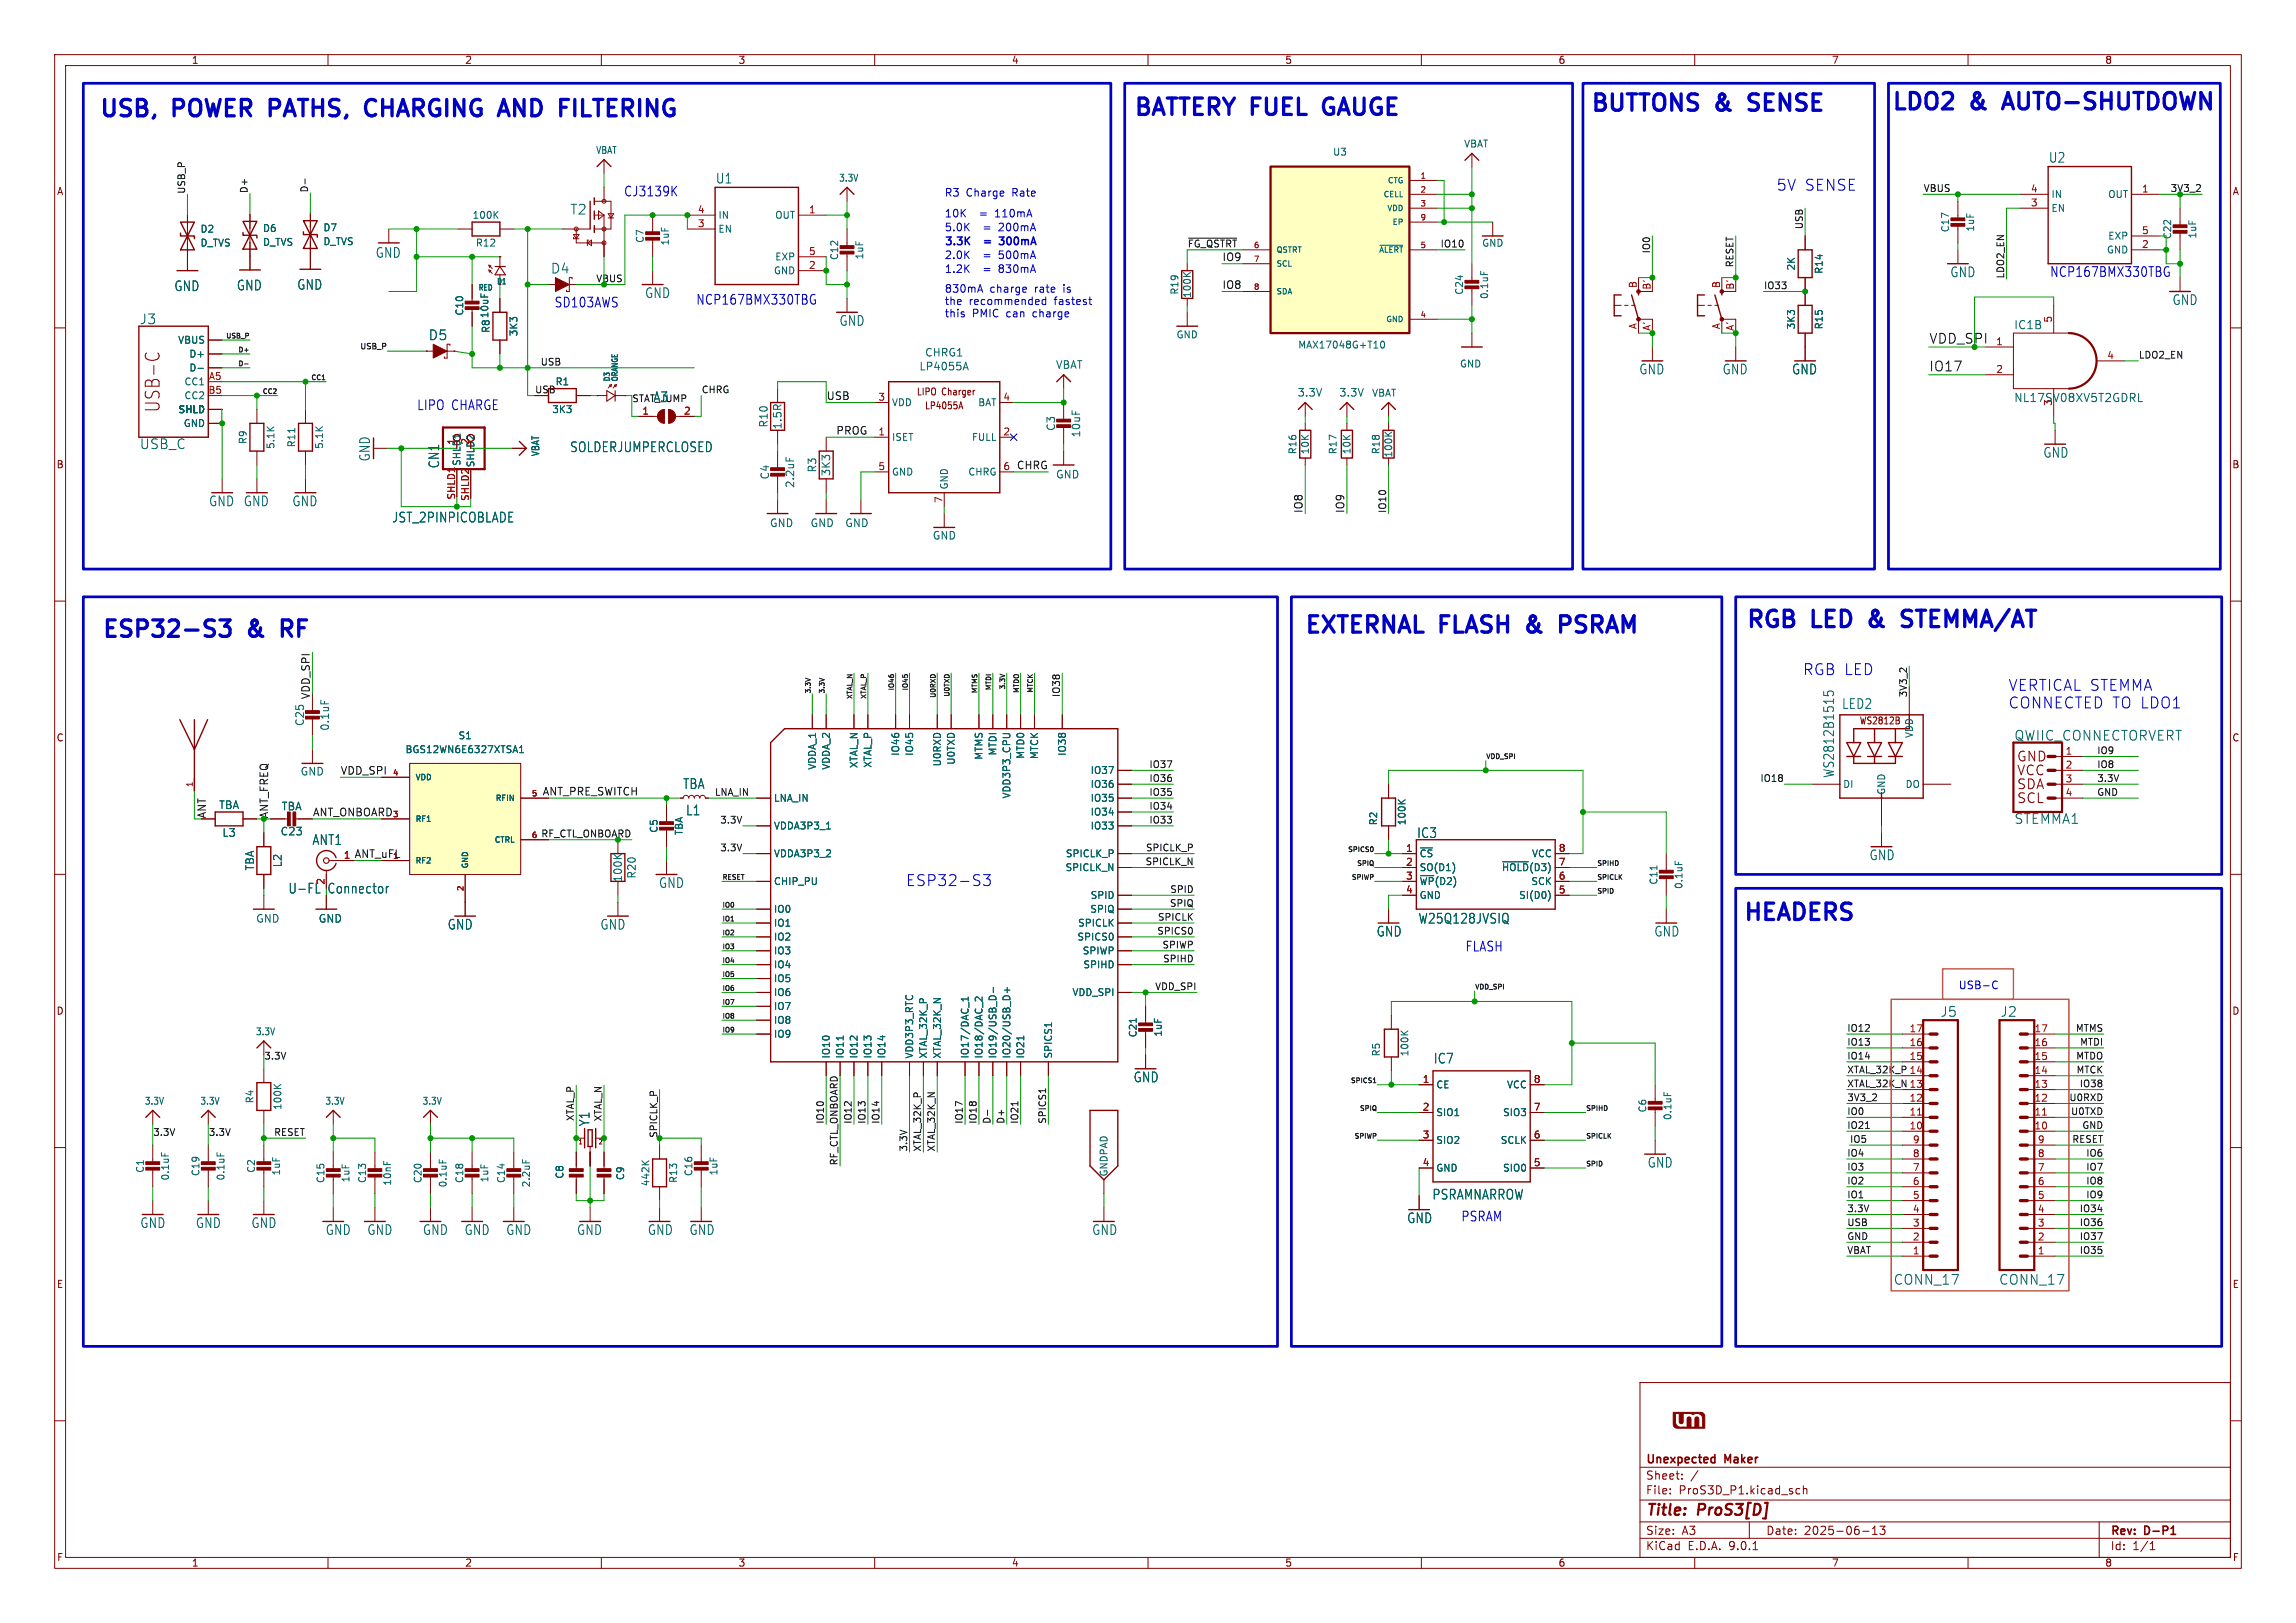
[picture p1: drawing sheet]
<svg xmlns="http://www.w3.org/2000/svg" width="420mm" height="297mm" viewBox="0 0 420 297" stroke-linecap="round" stroke-linejoin="round" font-family="sans-serif">
<defs><g id="words">
<g font-size="4.2" fill="#0000c2">
<text x="18" y="21.6">USB,</text>
<text x="31.9" y="21.6">POWER</text>
<text x="50.7" y="21.6">PATHS,</text>
<text x="69.5" y="21.6">CHARGING</text>
<text x="95.3" y="21.6">AND</text>
<text x="107.5" y="21.6">FILTERING</text>
<text x="207.3" y="21.3">BATTERY FUEL</text>
<text x="243.5" y="21.3">GAUGE</text>
<text x="290.8" y="20.6">BUTTONS</text>
<text x="314.2" y="20.6">&amp;</text>
<text x="321.4" y="20.6">SENSE</text>
<text x="345.7" y="20.3">LDO2</text>
<text x="360.6" y="20.3">&amp;</text>
<text x="367.8" y="20.3">AUTO-SHUTDOWN</text>
<text x="18.5" y="116.8">ESP32-S3</text>
<text x="45.7" y="116.8">&amp;</text>
<text x="52.9" y="116.8">RF</text>
<text x="238.5" y="116.1">EXTERNAL FLASH</text>
<text x="280.8" y="116.1">&amp;</text>
<text x="288" y="116.1">PSRAM</text>
<text x="319.3" y="115.1">RGB</text>
<text x="331.8" y="115.1">LED</text>
<text x="343.4" y="115.1">&amp;</text>
<text x="350.6" y="115.1">STEMMA/AT</text>
<text x="318.8" y="168.7">HEADERS</text>
</g>
<text font-size="3.5" fill="#840000" x="29.4" y="75.5" transform="rotate(-90 29.4 75.5)">USB-C</text>
<g font-size="2.8" fill="#0000c2">
<text x="324.9" y="35.1">5V SENSE</text>
<text x="329.7" y="123.7">RGB LED</text>
<text x="367.3" y="126.6">VERTICAL STEMMA</text>
<text x="367.3" y="129.8">CONNECTED TO LDO1</text>
<text x="165.6" y="162.3">ESP32-S3</text>
</g>
<g font-size="2.8" fill="#840000">
<text x="301" y="277.9">Title:</text>
<text x="310.6" y="277.9">ProS3[D]</text>
</g>
<g font-size="2.5" fill="#006464">
<text x="374.7" y="30">U2</text>
<text x="130.9" y="33.8">U1</text>
<text x="104.2" y="39.5">T2</text>
<text x="68.6" y="47.4">GND</text>
<text x="31.8" y="53.5">GND</text>
<text x="43.2" y="53.4">GND</text>
<text x="54.3" y="53.2">GND</text>
<text x="100.7" y="50.3">D4</text>
<text x="356.7" y="50.9">GND</text>
<text x="25.5" y="59.5">J3</text>
<text x="117.9" y="54.8">GND</text>
<text x="153.5" y="59.8">GND</text>
<text x="397.3" y="56">GND</text>
<text x="78.3" y="62.5">D5</text>
<text x="299.8" y="68.7">GND</text>
<text x="315" y="68.7">GND</text>
<text x="327.7" y="68.7">GND</text>
<text x="119.4" y="73.8">A3</text>
<text x="25.5" y="82.4">USB_C</text>
<text x="104.2" y="82.9">SOLDERJUMPERCLOSED</text>
<text x="373.7" y="84">GND</text>
<text x="67.9" y="84.5" transform="rotate(-90 67.9 84.5)">GND</text>
<text x="80.5" y="85.8" transform="rotate(-90 80.5 85.8)">CN1</text>
<text x="38.2" y="92.9">GND GND</text>
<text x="53.4" y="92.9">GND</text>
<text x="71.6" y="95.8">JST_2PINPICOBLADE</text>
<text x="336.9" y="129.9">LED2</text>
<text x="368.4" y="135.7">QWIIC_CONNECTORVERT</text>
<text x="335.7" y="142.4" transform="rotate(-90 335.7 142.4)">WS2812B1515</text>
<text x="124.9" y="144.6">TBA</text>
<text x="125.4" y="149.4">L1</text>
<text x="57.1" y="154.8">ANT1</text>
<text x="259.1" y="153.6">IC3</text>
<text x="368.4" y="151">STEMMA1</text>
<text x="341.9" y="157.6">GND</text>
<text x="52.7" y="163.7">U-FL</text>
<text x="59.9" y="163.7">Connector</text>
<text x="120.5" y="162.7">GND</text>
<text x="81.8" y="170.3">GND</text>
<text x="109.7" y="170.3">GND</text>
<text x="251.7" y="171.6">GND</text>
<text x="259.4" y="169.2">W25Q128JVSIQ</text>
<text x="302.5" y="171.6">GND</text>
<text x="354.9" y="186.3">J5</text>
<text x="365.9" y="186.3">J2</text>
<text x="262.2" y="194.8">IC7</text>
<text x="207.3" y="198.3">GND</text>
<text x="108.1" y="206.2" transform="rotate(-90 108.1 206.2)">Y1</text>
<text x="301.3" y="213.9">GND</text>
<text x="261.9" y="219.7">PSRAMNARROW</text>
<text x="25.6" y="224.9">GND</text>
<text x="35.7" y="224.9">GND</text>
<text x="45.9" y="224.9">GND</text>
<text x="59.5" y="226.2">GND</text>
<text x="67.1" y="226.2">GND</text>
<text x="77.3" y="226.2">GND</text>
<text x="84.9" y="226.2">GND</text>
<text x="92.5" y="226.2">GND</text>
<text x="105.5" y="226.2">GND</text>
<text x="118.4" y="226.2">GND</text>
<text x="126" y="226.2">GND</text>
<text x="199.7" y="226.2">GND</text>
<text x="257.3" y="224">GND</text>
<text x="346.3" y="235.3">CONN_17</text>
<text x="365.6" y="235.3">CONN_17</text>
</g>
<g font-size="2.5" fill="#0000c2">
<text x="114" y="36.1">CJ3139K</text>
<text x="374.9" y="50.8">NCP167BMX330TBG</text>
<text x="101.3" y="56.4">SD103AWS</text>
<text x="127.3" y="55.9">NCP167BMX330TBG</text>
<text x="76.2" y="75.2">LIPO CHARGE</text>
<text x="268" y="174.2">FLASH</text>
<text x="267.2" y="223.7">PSRAM</text>
</g>
<text font-size="2.5" fill="#009600" x="352.8" y="63">VDD_SPI</text>
<text font-size="2.5" fill="#0f0f0f" x="352.8" y="68.1">IO17</text>
<g font-size="2.5" fill="#840000">
<text x="368.9" y="139.5">GND</text>
<text x="368.9" y="142.1">VCC</text>
<text x="368.9" y="144.6">SDA</text>
<text x="368.9" y="147.2">SCL</text>
</g>
<g font-size="2.1" fill="#006464">
<text x="368.4" y="60.4">IC1B</text>
<text x="368.4" y="73.8">NL17SV08XV5T2GDRL</text>
</g>
<g font-size="2.1" fill="#840000">
<text x="301" y="268.2">Unexpected</text>
<text x="315.6" y="268.2">Maker</text>
<text x="301" y="273.7">File:</text>
<text x="301" y="271">Sheet:</text>
<text x="307.1" y="273.7">ProS3D_P1.kicad_sch</text>
<text x="301" y="281.1">Size:</text>
<text x="307.6" y="281.1">A3</text>
<text x="323" y="281.1">Date:</text>
<text x="330" y="281.1">2025-06-13</text>
<text x="386" y="281.3">Rev:</text>
<text x="392.4" y="281.3">D-P1</text>
<text x="301" y="283.9">KiCad</text>
<text x="308.7" y="283.9">E.D.A.</text>
<text x="316.3" y="283.9">9.0.1</text>
<text x="386" y="283.9">Id:</text>
<text x="390.1" y="283.9">1/1</text>
</g>
<g font-size="1.9" fill="#0000c2">
<text x="172.7" y="36.1">R3</text>
<text x="172.7" y="39.9">10K</text>
<text x="176.7" y="36.1">Charge</text>
<text x="179.3" y="39.9">=</text>
<text x="182.3" y="39.9">110mA</text>
<text x="185.2" y="36.1">Rate</text>
<text x="172.7" y="47.5">2.0K</text>
<text x="172.7" y="45">3.3K</text>
<text x="172.7" y="42.4">5.0K</text>
<text x="179.9" y="47.5">=</text>
<text x="179.9" y="42.4">=</text>
<text x="180.7" y="45">=</text>
<text x="182.9" y="47.5">500mA</text>
<text x="182.9" y="42.4">200mA</text>
<text x="184.1" y="45">300mA</text>
<text x="172.7" y="53.7">830mA</text>
<text x="172.7" y="50">1.2K</text>
<text x="179.9" y="50">=</text>
<text x="181" y="53.7">charge</text>
<text x="182.9" y="50">830mA</text>
<text x="189.3" y="53.7">rate</text>
<text x="194.7" y="53.7">is</text>
<text x="172.7" y="55.9">the</text>
<text x="172.7" y="58.2">this</text>
<text x="177.2" y="55.9">recommended</text>
<text x="177.8" y="58.2">PMIC</text>
<text x="184.1" y="58.2">can</text>
<text x="189.1" y="58.2">charge</text>
<text x="192.9" y="55.9">fastest</text>
<text x="358.2" y="181.1">USB-C</text>
</g>
<g font-size="1.9" fill="#0f0f0f">
<text x="223.5" y="47.9">IO9</text>
<text x="223.5" y="53">IO8</text>
<text x="151.1" y="73.3">USB</text>
<text x="152.9" y="79.6">PROG</text>
<text x="185.9" y="86">CHRG</text>
<text x="238.4" y="94" transform="rotate(-90 238.4 94)">IO8</text>
<text x="246" y="94" transform="rotate(-90 246 94)">IO9</text>
<text x="56.8" y="128" transform="rotate(-90 56.8 128)">VDD_SPI</text>
<text x="62.2" y="141.9">VDD_SPI</text>
<text x="37.8" y="149.9" transform="rotate(-90 37.8 149.9)">ANT</text>
<text x="57.1" y="149.5">ANT_ONBOARD</text>
<text x="99.2" y="145.7">ANT_PRE_SWITCH</text>
</g>
<g font-size="1.9" fill="#006464">
<text x="169.1" y="65.4">CHRG1</text>
<text x="168.1" y="68">LP4055A</text>
<text x="193.1" y="67.7">VBAT</text>
<text x="237.3" y="72.8">3.3V</text>
<text x="244.9" y="72.8">3.3V</text>
<text x="140.6" y="78.3" transform="rotate(-90 140.6 78.3)">R10</text>
<text x="143.2" y="78.7" transform="rotate(-90 143.2 78.7)">1.5R</text>
<text x="193.2" y="78.9" transform="rotate(-90 193.2 78.9)">C3</text>
<text x="197.8" y="80.1" transform="rotate(-90 197.8 80.1)">10uF</text>
<text x="140.9" y="87.8" transform="rotate(-90 140.9 87.8)">C4</text>
<text x="145.5" y="89.4" transform="rotate(-90 145.5 89.4)">2.2uF</text>
<text x="149.5" y="86.5" transform="rotate(-90 149.5 86.5)">R3</text>
<text x="152.1" y="87.2" transform="rotate(-90 152.1 87.2)">3K3</text>
<text x="193.1" y="87.8">GND</text>
<text x="140.7" y="96.6">GND</text>
<text x="148.2" y="96.6">GND</text>
<text x="154.5" y="96.6">GND</text>
<text x="170.5" y="98.9">GND</text>
<text x="55.8" y="133" transform="rotate(-90 55.8 133)">C25</text>
<text x="60.4" y="133.8" transform="rotate(-90 60.4 133.8)">0.1uF</text>
<text x="54.9" y="142.1">GND</text>
<text x="40" y="148.2">TBA</text>
<text x="51.4" y="148.5">TBA</text>
<text x="40.6" y="153.3">L3</text>
<text x="51.2" y="153.1">C23</text>
<text x="46.6" y="159.4" transform="rotate(-90 46.6 159.4)">TBA</text>
<text x="51.7" y="158.8" transform="rotate(-90 51.7 158.8)">L2</text>
<text x="114" y="161.5" transform="rotate(-90 114 161.5)">100K</text>
<text x="116.5" y="160.9" transform="rotate(-90 116.5 160.9)">R20</text>
<text x="46.8" y="169">GND</text>
<text x="58.2" y="169">GND</text>
</g>
<text font-size="1.9" fill="#009600" x="49.1" y="149.9" transform="rotate(-90 49.1 149.9)">ANT_FREQ</text>
<g font-size="1.8" fill="#840000">
<text x="35" y="11.9">1</text>
<text x="85" y="11.9">2</text>
<text x="135" y="11.9">3</text>
<text x="185" y="11.9">4</text>
<text x="235" y="11.9">5</text>
<text x="285" y="11.9">6</text>
<text x="335" y="11.9">7</text>
<text x="385" y="11.9">8</text>
<text x="10.3" y="35.9">A</text>
<text x="408.3" y="35.9">A</text>
<text x="167.6" y="72.6">LIPO Charger</text>
<text x="169.1" y="75.1">LP4055A</text>
<text x="10.3" y="85.9">B</text>
<text x="84.4" y="85.3" transform="rotate(-90 84.4 85.3)">SHLD1</text>
<text x="87" y="85.6" transform="rotate(-90 87 85.6)">SHLD2</text>
<text x="408.2" y="85.9">B</text>
<text x="10.3" y="135.9">C</text>
<text x="340.1" y="132.8">WS2812B</text>
<text x="408.2" y="135.9">C</text>
<text x="10.3" y="185.9">D</text>
<text x="408.2" y="185.9">D</text>
<text x="10.3" y="235.9">E</text>
<text x="408.3" y="235.9">E</text>
<text x="10.3" y="285.9">F</text>
<text x="35" y="286.9">1</text>
<text x="85" y="286.9">2</text>
<text x="135" y="286.9">3</text>
<text x="185" y="286.9">4</text>
<text x="235" y="286.9">5</text>
<text x="285" y="286.9">6</text>
<text x="335" y="286.9">7</text>
<text x="385" y="286.9">8</text>
<text x="408.3" y="285.9">F</text>
</g>
<g font-size="1.8" fill="#006464">
<text x="108.9" y="28.4">VBAT</text>
<text x="243.7" y="28.7">U3</text>
<text x="267.7" y="27.2">VBAT</text>
<text x="153.4" y="33.4">3.3V</text>
<text x="86.3" y="40.2">100K</text>
<text x="131.3" y="40.2">IN</text>
<text x="141.7" y="40.2">OUT</text>
<text x="375.2" y="36.4">IN</text>
<text x="375.2" y="39">EN</text>
<text x="385.6" y="36.4">OUT</text>
<text x="36.6" y="42.8">D2</text>
<text x="36.6" y="45.3">D_TVS</text>
<text x="48" y="42.6">D6</text>
<text x="48" y="45.2">D_TVS</text>
<text x="59.1" y="42.5">D7</text>
<text x="59.1" y="45.1">D_TVS</text>
<text x="87" y="45.3">R12</text>
<text x="118" y="44.5" transform="rotate(-90 118 44.5)">C7</text>
<text x="122.5" y="45" transform="rotate(-90 122.5 45)">1uF</text>
<text x="131.3" y="42.8">EN</text>
<text x="141.7" y="47.9">EXP</text>
<text x="153.5" y="47.7" transform="rotate(-90 153.5 47.7)">C12</text>
<text x="158.1" y="47.6" transform="rotate(-90 158.1 47.6)">1uF</text>
<text x="271" y="45.4">GND</text>
<text x="356.7" y="42.6" transform="rotate(-90 356.7 42.6)">C17</text>
<text x="361.3" y="42.5" transform="rotate(-90 361.3 42.5)">1uF</text>
<text x="385.3" y="46.6">GND</text>
<text x="385.6" y="44">EXP</text>
<text x="397.4" y="43.9" transform="rotate(-90 397.4 43.9)">C22</text>
<text x="401.9" y="43.8" transform="rotate(-90 401.9 43.8)">1uF</text>
<text x="141.5" y="50.4">GND</text>
<text x="328.5" y="49.6" transform="rotate(-90 328.5 49.6)">2K</text>
<text x="333.6" y="50.2" transform="rotate(-90 333.6 50.2)">R14</text>
<text x="84.9" y="57.8" transform="rotate(-90 84.9 57.8)">C10</text>
<text x="89.5" y="58.3" transform="rotate(-90 89.5 58.3)">10uF</text>
<text x="215.7" y="54" transform="rotate(-90 215.7 54)">R19</text>
<text x="218" y="54.6" transform="rotate(-90 218 54.6)">100K</text>
<text x="267.8" y="54" transform="rotate(-90 267.8 54)">C24</text>
<text x="272.4" y="54.8" transform="rotate(-90 272.4 54.8)">0.1uF</text>
<text x="32.5" y="63.1">VBUS</text>
<text x="34.5" y="65.6">D+</text>
<text x="89.8" y="61" transform="rotate(-90 89.8 61)">R8</text>
<text x="94.8" y="61.6" transform="rotate(-90 94.8 61.6)">3K3</text>
<text x="215.1" y="62.1">GND</text>
<text x="237.4" y="64">MAX17048G+T10</text>
<text x="328.5" y="60.4" transform="rotate(-90 328.5 60.4)">3K3</text>
<text x="333.6" y="60.4" transform="rotate(-90 333.6 60.4)">R15</text>
<text x="33.6" y="70.7">CC1</text>
<text x="34.5" y="68.2">D-</text>
<text x="101.5" y="70.7">R1</text>
<text x="267" y="67.4">GND</text>
<text x="32.6" y="75.8">SHLD</text>
<text x="33.6" y="73.3">CC2</text>
<text x="100.9" y="75.8">3K3</text>
<text x="163.1" y="74.5">VDD</text>
<text x="178.8" y="74.5">BAT</text>
<text x="250.9" y="72.8">VBAT</text>
<text x="375.4" y="74.4" transform="rotate(-90 375.4 74.4)">3</text>
<text x="33.5" y="78.3">GND</text>
<text x="45.3" y="81.4" transform="rotate(-90 45.3 81.4)">R9</text>
<text x="50.4" y="82.3" transform="rotate(-90 50.4 82.3)">5.1K</text>
<text x="54.2" y="82" transform="rotate(-90 54.2 82)">R11</text>
<text x="59.3" y="82.3" transform="rotate(-90 59.3 82.3)">5.1K</text>
<text x="98.8" y="83.6" transform="rotate(-90 98.8 83.6)">VBAT</text>
<text x="163.1" y="80.9">ISET</text>
<text x="177.7" y="80.9">FULL</text>
<text x="237.3" y="83.2" transform="rotate(-90 237.3 83.2)">R16</text>
<text x="239.6" y="83.2" transform="rotate(-90 239.6 83.2)">10K</text>
<text x="244.7" y="83.2" transform="rotate(-90 244.7 83.2)">R17</text>
<text x="247.2" y="83.2" transform="rotate(-90 247.2 83.2)">10K</text>
<text x="252.6" y="83.2" transform="rotate(-90 252.6 83.2)">R18</text>
<text x="254.9" y="83.8" transform="rotate(-90 254.9 83.8)">100K</text>
<text x="163.1" y="87.2">GND</text>
<text x="173.6" y="89.7" transform="rotate(-90 173.6 89.7)">GND</text>
<text x="177" y="87.2">CHRG</text>
<text x="83.8" y="135.5">S1</text>
<text x="350.1" y="135.1" transform="rotate(-90 350.1 135.1)">VDD</text>
<text x="74.1" y="138">BGS12WN6E6327XTSA1</text>
<text x="149.5" y="141" transform="rotate(-90 149.5 141)">VDDA_1</text>
<text x="152" y="141" transform="rotate(-90 152 141)">VDDA_2</text>
<text x="157.1" y="140.7" transform="rotate(-90 157.1 140.7)">XTAL_N</text>
<text x="159.6" y="140.6" transform="rotate(-90 159.6 140.6)">XTAL_P</text>
<text x="164.7" y="138.4" transform="rotate(-90 164.7 138.4)">IO46</text>
<text x="167.2" y="138.4" transform="rotate(-90 167.2 138.4)">IO45</text>
<text x="172.3" y="140.4" transform="rotate(-90 172.3 140.4)">U0RXD</text>
<text x="174.9" y="140" transform="rotate(-90 174.9 140)">U0TXD</text>
<text x="179.9" y="139.1" transform="rotate(-90 179.9 139.1)">MTMS</text>
<text x="182.5" y="138.4" transform="rotate(-90 182.5 138.4)">MTDI</text>
<text x="187.6" y="139" transform="rotate(-90 187.6 139)">MTD0</text>
<text x="190.1" y="139" transform="rotate(-90 190.1 139)">MTCK</text>
<text x="195.2" y="138.4" transform="rotate(-90 195.2 138.4)">IO38</text>
<text x="199.4" y="141.8">IO37</text>
<text x="141.5" y="146.9">LNA_IN</text>
<text x="185" y="146.2" transform="rotate(-90 185 146.2)">VDD3P3_CPU</text>
<text x="199.4" y="144.4">IO36</text>
<text x="199.4" y="146.9">IO35</text>
<text x="199.4" y="149.5">IO34</text>
<text x="337.1" y="144.4">DI</text>
<text x="345" y="145.5" transform="rotate(-90 345 145.5)">GND</text>
<text x="348.5" y="144.4">DO</text>
<text x="120.5" y="152.5" transform="rotate(-90 120.5 152.5)">C5</text>
<text x="125.1" y="152.9" transform="rotate(-90 125.1 152.9)">TBA</text>
<text x="141.5" y="152">VDDA3P3_1</text>
<text x="199.4" y="152">IO33</text>
<text x="252.1" y="151.1" transform="rotate(-90 252.1 151.1)">R2</text>
<text x="257.3" y="151.1" transform="rotate(-90 257.3 151.1)">100K</text>
<text x="141.5" y="157.1">VDDA3P3_2</text>
<text x="194.8" y="159.6">SPICLK_N</text>
<text x="194.9" y="157.1">SPICLK_P</text>
<text x="259.6" y="157.1">~{CS}</text>
<text x="259.6" y="159.6">SO(D1)</text>
<text x="274.6" y="159.6">~{HOLD}(D3)</text>
<text x="280.1" y="157.1">VCC</text>
<text x="303.4" y="162" transform="rotate(-90 303.4 162)">C11</text>
<text x="141.5" y="162.2">CHIP_PU</text>
<text x="141.5" y="167.2">IO0</text>
<text x="199.3" y="167.2">SPIQ</text>
<text x="199.4" y="164.7">SPID</text>
<text x="259.6" y="162.2">~{WP}(D2)</text>
<text x="259.6" y="164.7">GND</text>
<text x="277.8" y="164.7">SI(D0)</text>
<text x="280" y="162.2">SCK</text>
<text x="308" y="162.8" transform="rotate(-90 308 162.8)">0.1uF</text>
<text x="141.5" y="169.8">IO1</text>
<text x="141.5" y="172.3">IO2</text>
<text x="197" y="172.3">SPICS0</text>
<text x="197.1" y="169.8">SPICLK</text>
<text x="141.5" y="174.9">IO3</text>
<text x="141.5" y="177.4">IO4</text>
<text x="141.5" y="179.9">IO5</text>
<text x="198" y="174.9">SPIWP</text>
<text x="198.1" y="177.4">SPIHD</text>
<text x="141.5" y="182.5">IO6</text>
<text x="141.5" y="185">IO7</text>
<text x="196.1" y="182.5">VDD_SPI</text>
<text x="46.7" y="189.7">3.3V</text>
<text x="141.5" y="187.6">IO8</text>
<text x="141.5" y="190.1">IO9</text>
<text x="208.1" y="189.9" transform="rotate(-90 208.1 189.9)">C21</text>
<text x="212.7" y="189.8" transform="rotate(-90 212.7 189.8)">1uF</text>
<text x="152" y="193.8" transform="rotate(-90 152 193.8)">IO10</text>
<text x="154.5" y="193.8" transform="rotate(-90 154.5 193.8)">IO11</text>
<text x="157.1" y="193.8" transform="rotate(-90 157.1 193.8)">IO12</text>
<text x="159.6" y="193.8" transform="rotate(-90 159.6 193.8)">IO13</text>
<text x="162.2" y="193.8" transform="rotate(-90 162.2 193.8)">IO14</text>
<text x="167.2" y="193.8" transform="rotate(-90 167.2 193.8)">VDD3P3_RTC</text>
<text x="169.8" y="193.8" transform="rotate(-90 169.8 193.8)">XTAL_32K_P</text>
<text x="172.3" y="193.8" transform="rotate(-90 172.3 193.8)">XTAL_32K_N</text>
<text x="177.4" y="193.8" transform="rotate(-90 177.4 193.8)">IO17/DAC_1</text>
<text x="179.9" y="193.8" transform="rotate(-90 179.9 193.8)">IO18/DAC_2</text>
<text x="182.5" y="193.8" transform="rotate(-90 182.5 193.8)">IO19/USB_D-</text>
<text x="185" y="193.8" transform="rotate(-90 185 193.8)">IO20/USB_D+</text>
<text x="187.6" y="193.8" transform="rotate(-90 187.6 193.8)">IO21</text>
<text x="192.6" y="193.8" transform="rotate(-90 192.6 193.8)">SPICS1</text>
<text x="252.6" y="193.4" transform="rotate(-90 252.6 193.4)">R5</text>
<text x="257.8" y="193.4" transform="rotate(-90 257.8 193.4)">100K</text>
<text x="26.4" y="202.4">3.3V</text>
<text x="36.5" y="202.4">3.3V</text>
<text x="46.6" y="202" transform="rotate(-90 46.6 202)">R4</text>
<text x="51.7" y="203.2" transform="rotate(-90 51.7 203.2)">100K</text>
<text x="59.4" y="202.4">3.3V</text>
<text x="77.2" y="202.4">3.3V</text>
<text x="262.6" y="199.4">CE</text>
<text x="275.6" y="199.4">VCC</text>
<text x="301.3" y="203.7" transform="rotate(-90 301.3 203.7)">C6</text>
<text x="262.6" y="204.4">SIO1</text>
<text x="262.6" y="209.5">SIO2</text>
<text x="274.4" y="209.5">SCLK</text>
<text x="274.8" y="204.4">SIO3</text>
<text x="305.9" y="205.1" transform="rotate(-90 305.9 205.1)">0.1uF</text>
<text x="26.5" y="214.7" transform="rotate(-90 26.5 214.7)">C1</text>
<text x="36.7" y="215.3" transform="rotate(-90 36.7 215.3)">C19</text>
<text x="46.8" y="214.7" transform="rotate(-90 46.8 214.7)">C2</text>
<text x="51.4" y="215.2" transform="rotate(-90 51.4 215.2)">1uF</text>
<text x="103.3" y="215.8" transform="rotate(-90 103.3 215.8)">C8</text>
<text x="126.8" y="215.3" transform="rotate(-90 126.8 215.3)">C16</text>
<text x="131.4" y="215.2" transform="rotate(-90 131.4 215.2)">1uF</text>
<text x="202.8" y="215.4" transform="rotate(-90 202.8 215.4)">GNDPAD</text>
<text x="262.6" y="214.6">GND</text>
<text x="274.8" y="214.6">SIO0</text>
<text x="31.1" y="216.1" transform="rotate(-90 31.1 216.1)">0.1uF</text>
<text x="41.3" y="216.1" transform="rotate(-90 41.3 216.1)">0.1uF</text>
<text x="59.5" y="216.6" transform="rotate(-90 59.5 216.6)">C15</text>
<text x="64.1" y="216.5" transform="rotate(-90 64.1 216.5)">1uF</text>
<text x="67.2" y="216.6" transform="rotate(-90 67.2 216.6)">C13</text>
<text x="71.7" y="217.1" transform="rotate(-90 71.7 217.1)">10nF</text>
<text x="77.3" y="216.6" transform="rotate(-90 77.3 216.6)">C20</text>
<text x="81.9" y="217.4" transform="rotate(-90 81.9 217.4)">0.1uF</text>
<text x="84.9" y="216.6" transform="rotate(-90 84.9 216.6)">C18</text>
<text x="89.5" y="216.5" transform="rotate(-90 89.5 216.5)">1uF</text>
<text x="92.6" y="216.6" transform="rotate(-90 92.6 216.6)">C14</text>
<text x="97.1" y="217.4" transform="rotate(-90 97.1 217.4)">2.2uF</text>
<text x="114.4" y="216.1" transform="rotate(-90 114.4 216.1)">C9</text>
<text x="119" y="217.2" transform="rotate(-90 119 217.2)">442K</text>
<text x="124.1" y="216.6" transform="rotate(-90 124.1 216.6)">R13</text>
</g>
<g font-size="1.8" fill="#0f0f0f">
<text x="351.8" y="35.2">VBUS</text>
<text x="217.2" y="45.4">~{FG_QSTRT}</text>
<text x="263.4" y="45.4">IO10</text>
<text x="253.7" y="94" transform="rotate(-90 253.7 94)">IO10</text>
<text x="62.8" y="157.2">1 ANT_uFL</text>
<text x="153.3" y="213.4" transform="rotate(-90 153.3 213.4)">RF_CTL_ONBOARD</text>
</g>
<g font-size="1.8" fill="#a90000">
<text x="371.4" y="35.3">4</text>
<text x="391.7" y="35.3">1</text>
<text x="127.6" y="39.1">4</text>
<text x="127.6" y="41.7">3</text>
<text x="147.9" y="39.1">1</text>
<text x="371.4" y="37.8">3</text>
<text x="147.9" y="46.7">5</text>
<text x="391.7" y="42.9">5</text>
<text x="391.7" y="45.5">2</text>
<text x="147.9" y="49.3">2</text>
<text x="299.5" y="52.8" transform="rotate(-90 299.5 52.8)">B</text>
<text x="302" y="53.1" transform="rotate(-90 302 53.1)">B'</text>
<text x="314.7" y="52.8" transform="rotate(-90 314.7 52.8)">B</text>
<text x="317.2" y="53.1" transform="rotate(-90 317.2 53.1)">B'</text>
<text x="375.4" y="59.1" transform="rotate(-90 375.4 59.1)">5</text>
<text x="299.5" y="60.3" transform="rotate(-90 299.5 60.3)">A</text>
<text x="302" y="60.6" transform="rotate(-90 302 60.6)">A'</text>
<text x="314.7" y="60.3" transform="rotate(-90 314.7 60.3)">A</text>
<text x="317.2" y="60.6" transform="rotate(-90 317.2 60.6)">A'</text>
<text x="365.1" y="63.2">1</text>
<text x="385.4" y="65.8">4</text>
<text x="38.1" y="69.6">A5</text>
<text x="365.1" y="68.3">2</text>
<text x="38" y="72.1">B5</text>
<text x="117.4" y="75.9">1</text>
<text x="125" y="75.9">2</text>
<text x="160.6" y="73.4">3</text>
<text x="183.4" y="73.4">4</text>
<text x="83.3" y="81.5" transform="rotate(-90 83.3 81.5)">1</text>
<text x="85.9" y="81.5" transform="rotate(-90 85.9 81.5)">2</text>
<text x="160.6" y="79.8">1</text>
<text x="183.4" y="79.8">2</text>
<text x="160.6" y="86.1">5</text>
<text x="183.4" y="86.1">6</text>
<text x="83.3" y="91.5" transform="rotate(-90 83.3 91.5)">SHLD1</text>
<text x="85.9" y="91.8" transform="rotate(-90 85.9 91.8)">SHLD2</text>
<text x="172.5" y="92.1" transform="rotate(-90 172.5 92.1)">7</text>
<text x="377.8" y="143.3">3</text>
<text x="377.8" y="140.7">2</text>
<text x="377.8" y="138.2">1</text>
<text x="377.8" y="145.8">4</text>
<text x="257.1" y="156">1</text>
<text x="285" y="156">8</text>
<text x="59.4" y="162" transform="rotate(-90 59.4 162)">2</text>
<text x="62.8" y="157.2">1</text>
<text x="257.1" y="158.5">2</text>
<text x="257.1" y="161">3</text>
<text x="285" y="158.5">7</text>
<text x="285" y="161">6</text>
<text x="257.1" y="163.6">4</text>
<text x="285" y="163.6">5</text>
<text x="349.2" y="189">17</text>
<text x="349.2" y="191.5">16</text>
<text x="372.1" y="189">17</text>
<text x="372.1" y="191.5">16</text>
<text x="349.2" y="194.1">15</text>
<text x="372.1" y="194.1">15</text>
<text x="372.1" y="196.6">14</text>
<text x="260.2" y="198.2">1</text>
<text x="260.2" y="203.3">2</text>
<text x="280.5" y="198.2">8</text>
<text x="280.5" y="203.3">7</text>
<text x="349.2" y="201.7">12</text>
<text x="372.1" y="199.1">13</text>
<text x="372.1" y="201.7">12</text>
<text x="260.2" y="208.4">3</text>
<text x="280.5" y="208.4">6</text>
<text x="349.2" y="204.2">11</text>
<text x="349.2" y="206.8">10</text>
<text x="349.8" y="209.3">9</text>
<text x="372.1" y="204.2">11</text>
<text x="372.1" y="206.8">10</text>
<text x="372.7" y="209.3">9</text>
<text x="260.2" y="213.5">4</text>
<text x="280.5" y="213.5">5</text>
<text x="349.8" y="211.8">8</text>
<text x="349.8" y="214.4">7</text>
<text x="372.7" y="211.8">8</text>
<text x="372.7" y="214.4">7</text>
<text x="349.8" y="216.9">6</text>
<text x="349.8" y="219.5">5</text>
<text x="349.8" y="222">4</text>
<text x="372.7" y="216.9">6</text>
<text x="372.7" y="219.5">5</text>
<text x="372.7" y="222">4</text>
<text x="349.8" y="224.5">3</text>
<text x="349.8" y="227.1">2</text>
<text x="372.7" y="224.5">3</text>
<text x="372.7" y="227.1">2</text>
<text x="349.8" y="229.6">1</text>
<text x="372.7" y="229.6">1</text>
</g>
<g font-size="1.8" fill="#009600">
<text x="397" y="35.2">3V3_2</text>
<text x="98.9" y="153.3">RF_CTL_ONBOARD</text>
</g>
<g font-size="1.7" fill="#0f0f0f">
<text x="33.9" y="35.6" transform="rotate(-90 33.9 35.6)">USB_P</text>
<text x="45.4" y="35.4" transform="rotate(-90 45.4 35.4)">D+</text>
<text x="56.4" y="35.3" transform="rotate(-90 56.4 35.3)">D-</text>
<text x="301.9" y="46.5" transform="rotate(-90 301.9 46.5)">IO0</text>
<text x="329.9" y="42" transform="rotate(-90 329.9 42)">USB</text>
<text x="109" y="51.7">VBUS</text>
<text x="317.2" y="49" transform="rotate(-90 317.2 49)">RESET</text>
<text x="322.6" y="53">IO33</text>
<text x="366.7" y="51.1" transform="rotate(-90 366.7 51.1)">LDO2_EN</text>
<text x="391.2" y="65.7">LDO2_EN</text>
<text x="98.8" y="67">USB</text>
<text x="115.6" y="73.7">STAT_JUMP</text>
<text x="128.3" y="72">CHRG</text>
<text x="194" y="127.7" transform="rotate(-90 194 127.7)">IO38</text>
<text x="348.9" y="127.7" transform="rotate(-90 348.9 127.7)">3V3_2</text>
<text x="210.2" y="140.6">IO37</text>
<text x="210.2" y="143.2">IO36</text>
<text x="321.9" y="143.2">IO18</text>
<text x="383.5" y="138.1">IO9</text>
<text x="383.5" y="143.2">3.3V</text>
<text x="383.5" y="140.6">IO8</text>
<text x="130.7" y="145.7">LNA_IN</text>
<text x="210.2" y="145.7">IO35</text>
<text x="210.2" y="148.2">IO34</text>
<text x="383.5" y="145.7">GND</text>
<text x="131.7" y="150.8">3.3V</text>
<text x="131.7" y="155.9">3.3V</text>
<text x="209.5" y="155.9">SPICLK_P</text>
<text x="210.2" y="150.8">IO33</text>
<text x="209.5" y="158.4">SPICLK_N</text>
<text x="213.9" y="166">SPIQ</text>
<text x="214" y="163.5">SPID</text>
<text x="211.6" y="171.1">SPICS0</text>
<text x="211.7" y="168.6">SPICLK</text>
<text x="212.5" y="173.6">SPIWP</text>
<text x="212.7" y="176.2">SPIHD</text>
<text x="211.2" y="181.3">VDD_SPI</text>
<text x="337.8" y="191.4">IO13</text>
<text x="337.8" y="188.9">IO12</text>
<text x="379.6" y="188.9">MTMS</text>
<text x="380.4" y="191.4">MTDI</text>
<text x="48.3" y="194">3.3V</text>
<text x="337.8" y="196.5">XTAL_32K_P 14</text>
<text x="337.8" y="194">IO14</text>
<text x="379.7" y="194">MTDO</text>
<text x="379.7" y="196.5">MTCK</text>
<text x="337.8" y="199">XTAL_32K_N 13</text>
<text x="337.8" y="201.6">3V3_2</text>
<text x="378.4" y="201.6">U0RXD</text>
<text x="380.3" y="199">IO38</text>
<text x="27.9" y="207.9">3.3V</text>
<text x="38.1" y="207.9">3.3V</text>
<text x="50" y="207.9">RESET</text>
<text x="105.1" y="205.2" transform="rotate(-90 105.1 205.2)">XTAL_P</text>
<text x="110.1" y="205.3" transform="rotate(-90 110.1 205.3)">XTAL_N</text>
<text x="150.8" y="205.7" transform="rotate(-90 150.8 205.7)">IO10</text>
<text x="155.9" y="205.7" transform="rotate(-90 155.9 205.7)">IO12</text>
<text x="158.4" y="205.7" transform="rotate(-90 158.4 205.7)">IO13</text>
<text x="160.9" y="205.7" transform="rotate(-90 160.9 205.7)">IO14</text>
<text x="176.2" y="205.7" transform="rotate(-90 176.2 205.7)">IO17</text>
<text x="178.7" y="205.7" transform="rotate(-90 178.7 205.7)">IO18</text>
<text x="181.3" y="205.7" transform="rotate(-90 181.3 205.7)">D-</text>
<text x="183.8" y="205.7" transform="rotate(-90 183.8 205.7)">D+</text>
<text x="186.3" y="205.7" transform="rotate(-90 186.3 205.7)">IO21</text>
<text x="191.4" y="205.7" transform="rotate(-90 191.4 205.7)">SPICS1</text>
<text x="337.8" y="206.7">IO21</text>
<text x="337.8" y="204.1">IO0</text>
<text x="338.3" y="209.2">IO5</text>
<text x="378.7" y="204.1">U0TXD</text>
<text x="379" y="209.2">RESET</text>
<text x="380.8" y="206.7">GND</text>
<text x="166" y="210.8" transform="rotate(-90 166 210.8)">3.3V</text>
<text x="168.6" y="210.8" transform="rotate(-90 168.6 210.8)">XTAL_32K_P</text>
<text x="171.1" y="210.8" transform="rotate(-90 171.1 210.8)">XTAL_32K_N</text>
<text x="337.8" y="211.7">IO4</text>
<text x="337.8" y="214.3">IO3</text>
<text x="381.5" y="214.3">IO7</text>
<text x="381.5" y="211.7">IO6</text>
<text x="337.8" y="216.8">IO2</text>
<text x="337.8" y="219.4">IO1</text>
<text x="337.8" y="221.9">3.3V</text>
<text x="380.3" y="221.9">IO34</text>
<text x="381.5" y="216.8">IO8</text>
<text x="381.5" y="219.4">IO9</text>
<text x="337.8" y="227">GND</text>
<text x="337.8" y="224.4">USB</text>
<text x="380.3" y="224.4">IO36</text>
<text x="380.3" y="227">IO37</text>
<text x="337.8" y="229.5">VBAT</text>
<text x="380.3" y="229.5">IO35</text>
</g>
<text font-size="1.7" fill="#840000" x="97.8" y="72">USB</text>
<text font-size="1.7" fill="#009600" x="120.3" y="208.3" transform="rotate(-90 120.3 208.3)">SPICLK_P</text>
<g font-size="1.4" fill="#006464">
<text x="253.7" y="33.8">CTG</text>
<text x="253" y="36.3">CELL</text>
<text x="253.6" y="38.8">VDD</text>
<text x="254.6" y="41.4">EP</text>
<text x="233.4" y="46.5">QSTRT</text>
<text x="252.1" y="46.5">~{ALERT}</text>
<text x="87.4" y="53.4">RED</text>
<text x="233.4" y="49">SCL</text>
<text x="233.4" y="54.1">SDA</text>
<text x="253.4" y="59.2">GND</text>
<text x="111.8" y="69.9" transform="rotate(-90 111.8 69.9)">D3</text>
<text x="113.2" y="69.9" transform="rotate(-90 113.2 69.9)">ORANGE</text>
<text x="75.9" y="143">VDD</text>
<text x="90.5" y="146.8">RFIN</text>
<text x="75.9" y="150.6">RF1</text>
<text x="90.4" y="154.4">CTRL</text>
<text x="75.9" y="158.2">RF2</text>
<text x="85.8" y="159" transform="rotate(-90 85.8 159)">GND</text>
</g>
<g font-size="1.4" fill="#a90000">
<text x="259.7" y="32.8">1</text>
<text x="259.7" y="35.3">2</text>
<text x="259.7" y="37.8">3</text>
<text x="259.7" y="40.4">9</text>
<text x="229.3" y="45.5">6</text>
<text x="259.7" y="45.5">5</text>
<text x="229.3" y="48">7</text>
<text x="229.3" y="53.1">8</text>
<text x="259.7" y="58.2">4</text>
<text x="71.8" y="142">4</text>
<text x="35.3" y="144.1" transform="rotate(-90 35.3 144.1)">1</text>
<text x="71.8" y="149.6">3</text>
<text x="97.2" y="145.8">5</text>
<text x="97.2" y="153.4">6</text>
<text x="71.8" y="157.2">1</text>
<text x="84.8" y="163.2" transform="rotate(-90 84.8 163.2)">2</text>
</g>
<text font-size="1.4" fill="#840000" x="90.8" y="52.3">D1</text>
<text font-size="1.4" fill="#0f0f0f" x="65.8" y="64">USB_P</text>
<g font-size="1.2" fill="#0f0f0f">
<text x="41.2" y="62">USB_P</text>
<text x="43.5" y="64.5">D+</text>
<text x="43.5" y="67.1">D-</text>
<text x="56.8" y="69.6">CC1</text>
<text x="47.9" y="72.1">CC2</text>
<text x="148.3" y="127" transform="rotate(-90 148.3 127)">3.3V</text>
<text x="150.9" y="127" transform="rotate(-90 150.9 127)">3.3V</text>
<text x="156" y="128.1" transform="rotate(-90 156 128.1)">XTAL_N</text>
<text x="158.5" y="128" transform="rotate(-90 158.5 128)">XTAL_P</text>
<text x="163.6" y="126.5" transform="rotate(-90 163.6 126.5)">IO46</text>
<text x="166.1" y="126.5" transform="rotate(-90 166.1 126.5)">IO45</text>
<text x="171.2" y="127.9" transform="rotate(-90 171.2 127.9)">U0RXD</text>
<text x="173.7" y="127.7" transform="rotate(-90 173.7 127.7)">U0TXD</text>
<text x="178.8" y="127" transform="rotate(-90 178.8 127)">MTMS</text>
<text x="181.4" y="126.5" transform="rotate(-90 181.4 126.5)">MTDI</text>
<text x="183.9" y="126.3" transform="rotate(-90 183.9 126.3)">3.3V</text>
<text x="186.4" y="127" transform="rotate(-90 186.4 127)">MTDO</text>
<text x="189" y="126.9" transform="rotate(-90 189 126.9)">MTCK</text>
<text x="271.8" y="138.9">VDD_SPI</text>
<text x="246.4" y="156">SPICS0</text>
<text x="132.1" y="161">RESET</text>
<text x="247.1" y="161">SPIWP</text>
<text x="248.1" y="158.5">SPIQ</text>
<text x="292.1" y="158.5">SPIHD</text>
<text x="292.1" y="161">SPICLK</text>
<text x="132.1" y="166.1">IO0</text>
<text x="292.1" y="163.6">SPID</text>
<text x="132.1" y="173.7">IO3</text>
<text x="132.1" y="171.2">IO2</text>
<text x="132.1" y="168.7">IO1</text>
<text x="132.1" y="178.8">IO5</text>
<text x="132.1" y="176.3">IO4</text>
<text x="132.1" y="183.9">IO7</text>
<text x="132.1" y="181.4">IO6</text>
<text x="269.7" y="181.1">VDD_SPI</text>
<text x="132.1" y="186.4">IO8</text>
<text x="132.1" y="189">IO9</text>
<text x="246.9" y="198.3">SPICS1</text>
<text x="248.6" y="203.3">SPIQ</text>
<text x="290.1" y="203.3">SPIHD</text>
<text x="247.6" y="208.4">SPIWP</text>
<text x="290.1" y="208.4">SPICLK</text>
<text x="290.1" y="213.5">SPID</text>
</g>
<g font-size="1.2" fill="#840000">
<text x="105.7" y="209.6">1</text>
<text x="109.4" y="209.6">2</text>
</g>
</g></defs>
<g fill="none" stroke="#840000" stroke-width=".18">
<path d="M10 10h400v277h-400zM12 12h396v273h-396zM60 10v2M110 10v2M160 10v2M210 10v2M260 10v2M310 10v2M360 10v2M110.5 29.2v2.6M269.2 48.3v3.3M269.2 52.6v3.3"/>
<path d="M273 40.6v2.6M10 60h2M238.8 73.7v2.5M246.4 73.7v2.5M254 73.7v2.5M254 77.5v1.2M269.2 61v2.5M408 60h2M254 83.8v1.3M10 110h2M408 110h2M10 160h2"/>
<path d="M408 160h2M10 210h2M105.4 208.3h.1M105.4 208.3h1.5M107.9 209.9v3.5M109 208.3h1.5M110.5 208.3h.1M408 210h2M300 253h108v32h-108zM10 260h2M300 278.5h108M300 274.5h108"/>
<path d="M300 268.5h108M305.5 273.2v.2M305.5 272.5v.1M307.7 270.5v.2M307.7 269.8v.1M310.6 269.1l-1.3 1.9M320 278.5v3M328.5 273.1l.3 .3 .4-.1M329.2 272.5l-.4-.1-.3 .3M329.9 272.5l.2-.1 .3 .1 .1 .9M329.9 271.9v1.5M342.5 279.7l.4-.4v1.5"/>
<path d="M343.9 279.3h.9l-.5 .6 .4 .1v.6l-.2 .2h-.4l-.2-.2M384 278.5v6.5M408 260h2M60 285v2M110 285v2M160 285v2M210 285v2M260 285v2M300 281.5h108M310 285v2M320.7 283.6h.8M340.7 280.2h1.2"/>
<path d="M342.5 280.8h.9M360 285v2M393.3 283.6h.9M393.3 282.5l.4-.4v1.5"/>
</g>
<path d="M313.3 266.7l.4 .1M313.7 266.2v1.5M313.7 267.6l-.4 .1M397.4 279.5l.1-.2v1.5M397.1 280.8h.9" fill="none" stroke="#840000" stroke-width=".3"/>
<path d="M109.2 30.5l1.3-1.3 1.3 1.3M271.1 43.2h3.9M237.5 74.9l1.3-1.2 1.2 1.2M245.1 74.9l1.3-1.2 1.2 1.2M252.7 74.9l1.3-1.2 1.3 1.2M253 78.7h2v5.1h-2zM267.3 63.5h3.8M106.9 206.5v3.6M107.6 206.8v3h.7v-3M109 206.5v3.6" fill="none" stroke="#840000" stroke-width=".25"/>
<path d="M270.8 49.6v.6M253.3 79.1l.7 .7M254.6 79.1l-.7 .5" fill="none" stroke="#006464" stroke-width=".18"/>
<g fill="#840000" stroke="#840000" stroke-width=".18">
<path d="M268 51.3h2.5v.5h-2.5z"/>
<path d="M268 52.3h2.5v.5h-2.5z"/>
</g>
<path d="M232.4 30.5h25.4v30.5h-25.4z" fill="#ffffc2"/>
<path d="M232.4 30.5h25.4v30.5h-25.4zM378.5 61a5.1 5.1 0 0 1 5 5 5.1 5.1 0 0 1-5 5.1M351.8 186.7h6.3v45.7h-6.3zM365.8 186.7h6.3v45.7h-6.3z" fill="none" stroke="#840000" stroke-width=".41"/>
<g fill="none" stroke="#840000" stroke-width=".18">
<path d="M257.8 33h5.1M257.8 35.6h5.1M257.8 38.1h5.1M269.2 28.1v2.5M358.1 36.8v3.3M369.6 35.6h5M369.6 38.1h5M389.9 35.6h5.1M398.8 38.1v3.3M217.2 48.3v1.2M217.2 54.6v1.3M217.2 57.2v2.5"/>
<path d="M227.3 45.7h5.1M227.3 48.3h5.1M227.3 53.3h5.1M257.8 45.7h5.1M257.8 40.6h5.1M257.8 58.4h5.1M295.3 55.9h1.2M297.2 55.9h.6M298.4 55.9h.7M299.7 50.8v2.5h2.6v-2.5M310.5 55.9h1.3M312.4 55.9h.7"/>
<path d="M313.7 55.9h.6M315 50.8v2.5h2.5v-2.5M330.2 43.2v2.5M330.2 50.8v5.1M358.1 41.1v3.4M358.1 45.7v2.6M375.7 55.9v5.1M389.9 45.7h5.1M389.9 43.2h5.1M398.8 42.4v3.3M398.8 50.8v2.5M299.7 61v-2.6h2.6v2.6"/>
<path d="M302.3 63.5v2.5M315 61v-2.6h2.5v2.6M317.5 63.5v2.5M330.2 61v5M363.2 63.5h5.1M363.2 68.6h5.1M375.7 71.1v5.1M375.9 78.7v2.6M378.5 61h-10.2v10.1h10.2M383.5 66h5.1M148.6 130.8v2.6M151.1 130.8v2.6"/>
<path d="M156.2 130.8v2.6M158.7 130.8v2.6M163.8 130.8v2.6M166.4 130.8v2.6M171.4 130.8v2.6M174 130.8v2.6M179.1 130.8v2.6M181.6 130.8v2.6M184.1 130.8v2.6M186.7 130.8v2.6M189.2 130.8v2.6M194.3 130.8v2.6"/>
<path d="M48.3 152.4v2.5M59.7 159.3v3.3M60.2 157.5h4.6M138.4 146.1h2.6M138.4 151.1h2.6M138.4 156.2h2.6M204.5 146.1h2.5M204.5 151.1h2.5M204.5 156.2h2.5M204.5 141h2.5M204.5 143.5h2.5M204.5 148.6h2.5"/>
<path d="M204.5 158.8h2.5M48.3 160v2.6M48.3 163.8v2.6M59.7 163.8v2.6M85.1 165.1v2.5M138.4 161.3h2.6M138.4 166.4h2.6M138.4 168.9h2.6M138.4 171.5h2.6M138.4 174h2.6M138.4 176.5h2.6M138.4 179.1h2.6"/>
<path d="M204.5 166.4h2.5M204.5 168.9h2.5M204.5 171.5h2.5M204.5 174h2.5M204.5 176.5h2.5M204.5 163.8h2.5M48.3 190.5v2.5M48.3 195.6v2.5M138.4 189.2h2.6M138.4 181.6h2.6M138.4 184.2h2.6M138.4 186.7h2.6"/>
<path d="M151.1 194.3v2.6M153.7 194.3v2.6M156.2 194.3v2.6M158.7 194.3v2.6M161.3 194.3v2.6M166.4 194.3v2.6M168.9 194.3v2.6M171.4 194.3v2.6M176.5 194.3v2.6M179.1 194.3v2.6M181.6 194.3v2.6M184.1 194.3v2.6"/>
<path d="M186.7 194.3v2.6M191.8 194.3v2.6M204.5 181.6h2.5M209.5 184.2v3.3M209.5 188.5v3.3M209.5 193v2.6M348 189.2h5.1M348 191.8h5.1M348 194.3h5.1M348 196.9h5.1M348 199.4h5.1M370.8 189.2h5.1"/>
<path d="M370.8 191.8h5.1M370.8 194.3h5.1M370.8 196.9h5.1M370.8 199.4h5.1M27.9 203.2v2.5M27.9 209.6v3.3M27.9 213.9v3.3M27.9 219.7v2.5M48.3 203.2v2.5M86.4 210.8v3.3M86.4 215.1v3.3M94 210.8v3.3"/>
<path d="M94 215.1v3.3M105.4 210.8v3.3M105.4 215.1v3.3M128.3 209.6v3.3M128.3 213.9v3.3M201.9 215.9v2.5M348 201.9h5.1M348 204.5h5.1M348 207h5.1M348 209.6h5.1M348 212.1h5.1M348 214.6h5.1"/>
<path d="M348 217.2h5.1M348 219.7h5.1M370.8 201.9h5.1M370.8 204.5h5.1M370.8 207h5.1M370.8 209.6h5.1M370.8 212.1h5.1M370.8 214.6h5.1M370.8 217.2h5.1M370.8 219.7h5.1M86.4 221v2.5M94 221v2.5"/>
<path d="M128.3 221v2.5M201.9 221v2.5M348 222.2h5.1M348 224.8h5.1M348 227.3h5.1M348 229.9h5.1M370.8 222.2h5.1M370.8 224.8h5.1M370.8 227.3h5.1M370.8 229.9h5.1"/>
</g>
<g fill="none" stroke="#006464" stroke-width=".18">
<path d="M216.5 49.9l.7 .7M217.7 49.9l-.7 .5M252.4 44.9h4.2M252.7 62.5l.1-.1a.68 .68 0 0 1 .5 .7 .68 .68 0 0 1-.5 .6l-.3-.5zM391.2 73.5h.7M151.2 151.7h.7M57.9 163.4h.7M70.7 162.2v1.2M71.1 162.2l-.3 .1-.1 .3M50.1 198.5l.7 .7M51.4 198.5l-.7 .5M154.2 189.6v.7"/>
<path d="M177.1 182.5v.7M177.1 182.8h-1.3l.4 .4M177.2 183.4v1M179.6 182.5v.7l-.9-.7-.3 .2 .1 .5M181 182.5l.5-.3 .6 .3M181.7 180.7v1M183.8 181.2h.9M184.2 180.7v1M187.3 189.6v.7M192.3 187.2v.7M207.8 186.4v.7M29.5 210.9v.6"/>
<path d="M95.6 212.2v.6"/>
</g>
<g fill="none" stroke="#840000" stroke-width=".25">
<path d="M268 29.3l1.2-1.2 1.3 1.2M374.6 30.5h15.3v17.8h-15.3zM215.3 59.7h3.8M216.2 49.5h2v5.1h-2zM296.5 54h-1.2v3.8h1.2M298.4 54l1.3 4.4M299.7 53.3v.7M311.8 54h-1.3v3.8h1.3M313.7 54l1.3 4.4M315 53.3v.7M328.9 45.7h2.6v5.1h-2.6zM328.9 55.9h2.6v5.1h-2.6z"/>
<path d="M141 135.9l2.5-2.5h61v60.9h-63.5zM47 154.9h2.5v5.1h-2.5zM61.5 157a1.81 1.81 0 0 0-2.8-1 1.81 1.81 0 0 0 0 3 1.81 1.81 0 0 0 2.8-1M46.4 166.4h3.8M57.8 166.4h3.8M47 191.8l1.3-1.3 1.2 1.3M47 198.1h2.5v5.1h-2.5zM26.7 204.5l1.2-1.3 1.3 1.3M199.4 203.2h5.1v10.2l-2.6 2.5-2.5-2.5z"/>
</g>
<g fill="#840000" stroke="#840000" stroke-width=".18">
<path d="M397.5 41.1h2.5v.6h-2.5z"/>
<path d="M397.5 42.2h2.5v.5h-2.5z"/>
<path d="M356.9 39.9h2.5v.5h-2.5z"/>
<path d="M356.9 40.9h2.5v.5h-2.5z"/>
<path d="M208.3 187.2h2.5v.5h-2.5z"/>
<path d="M208.3 188.2h2.5v.5h-2.5z"/>
<path d="M85.1 213.9h2.5v.5h-2.5z"/>
<path d="M85.1 214.9h2.5v.5h-2.5z"/>
<path d="M92.7 213.9h2.5v.5h-2.5z"/>
<path d="M92.7 214.9h2.5v.5h-2.5z"/>
<path d="M26.7 212.6h2.5v.5h-2.5z"/>
<path d="M26.7 213.6h2.5v.5h-2.5z"/>
<path d="M104.1 214.9h2.6v.5h-2.6z"/>
<path d="M104.1 213.9h2.6v.5h-2.6z"/>
<path d="M127 212.6h2.5v.5h-2.5z"/>
<path d="M127 213.6h2.5v.5h-2.5z"/>
<path d="M306.1 258.5h5l-.1 .3-.8-.1a.8 .8 0 0 1-1 0h-1.3v1.5l-.3 .3a.37 .37 0 0 1-.4-.4v-1.4h-.6l-.1 1.4a1.16 1.16 0 0 0 1.5 1.1l.6-.1v-1.5l.3-.3 .3 .1 .1 .2 .1 1.6 .6-.1v-1.5l.2-.2 .2-.1 .2 .1 .1 .2 .1 1.5 .6 .1v-1.6l-.1-.4-.3-.4 .1-.3a.71 .71 0 0 1 .7 .7v2.2h-5.1l-.4-.2-.2-.4z"/>
<circle cx="315" cy="58.4" r=".33"/>
<circle cx="315" cy="53.3" r=".33"/>
<circle cx="299.7" cy="58.4" r=".33"/>
<circle cx="299.7" cy="53.3" r=".33"/>
</g>
<g fill="none" stroke="#840000" stroke-width=".61">
<path d="M353.1 189.2h1.2M353.1 191.8h1.2M353.1 194.3h1.2M353.1 196.9h1.2M353.1 199.4h1.2M369.6 189.2h1.2M369.6 191.8h1.2M369.6 194.3h1.2M369.6 196.9h1.2M369.6 199.4h1.2M353.1 201.9h1.2M353.1 204.5h1.2"/>
<path d="M353.1 207h1.2M353.1 209.6h1.2M353.1 212.1h1.2M353.1 214.6h1.2M353.1 217.2h1.2M353.1 219.7h1.2M369.6 201.9h1.2M369.6 204.5h1.2M369.6 207h1.2M369.6 209.6h1.2M369.6 212.1h1.2M369.6 214.6h1.2"/>
<path d="M369.6 217.2h1.2M369.6 219.7h1.2M353.1 222.2h1.2M353.1 224.8h1.2M353.1 227.3h1.2M353.1 229.9h1.2M369.6 222.2h1.2M369.6 224.8h1.2M369.6 227.3h1.2M369.6 229.9h1.2"/>
</g>
<path d="M350.8 204.1h.7M373.6 204.1h.7" fill="none" stroke="#a90000" stroke-width=".18"/>
<circle cx="59.7" cy="157.5" r=".51" fill="none" stroke="#840000" stroke-width=".2"/>
<path d="M74.9 139.7h20.3v20.3h-20.3z" fill="#ffffc2"/>
<g fill="none" stroke="#840000" stroke-width=".18">
<path d="M34.3 39.4v10.1M45.7 39.2v10.2M56.8 39.1v10.2M108.7 39.4h1.8M108.7 36.8h3.1v5.1h-3.1M109.5 38.6l1 .8-1 .7zM110.5 34.3v2.5M110.5 39.4v7.6M111.3 39.1h1l-.5 .8zM111.3 39.9h1M119.4 39.4v3.3M125.7 39.4h5.1"/>
<path d="M146 39.4h5.1M154.9 34.3v2.5M71.1 41.9v2.6M83.8 41.9h2.6M86.4 52.1v3.3M86.4 56.4v3.3M89.4 49.4l.4 .1-.3 .3zM89.4 48.5l.4 .1-.3 .3zM89.7 49.7l.3 .3M89.7 48.8l.3 .3M91.4 47h.1M91.4 41.9h2.6"/>
<path d="M91.4 47v1.8M91.4 50.3v1.8M91.4 54.6v2.6M100.3 52.1h.1M100.3 52.1h1.3M102.9 41.9h5M104.1 52.1h1.3M104.6 51.1v-.3h-.5v2.5h-.5v-.2M104.9 42.9h1l-.5 .8zM104.9 43.4v.3h1M105.4 52.1h.1M105.4 41.9v2.6h5.1"/>
<path d="M107.4 44.5l.8-.6v1.1zM107.7 43.9h-.3v1.1M119.4 43.7v3.3M119.4 49.5v2.6M125.7 41.9h5.1M146 47h5.1M146 49.5h5.1M154.9 41.9v3.3M154.9 46.2v3.3M154.9 54.6v2.6M330.2 43.2v2.5M330.2 50.8v5.1"/>
<path d="M26.8 64.6l-.2 .6M28.9 64.6l.2 .6M38.1 62.2h2.5M38.1 64.8h2.5M38.1 67.3h2.5M38.1 74.9h2.5M38.1 77.5h2.5M47 74.9v2.6M55.9 74.9v2.6M78 64.3h.1M78 64.3h1.2M81.8 64.3h1.3"/>
<path d="M82.3 63.2v-.2h-.5v2.5h-.5v-.2M83.1 64.3h.1M91.4 62.2v2.6M105.4 72.4h2.5M109.2 72.4h.1M109.2 72.4h1.8M111.5 70.5l.4-.1-.1 .3zM111.6 70.6l-.3 .4M112.4 70.5l.4-.1-.2 .3zM112.5 72.4h1.8M112.5 70.6l-.4 .4M114.3 72.4h.1"/>
<path d="M116.8 76.2h3.5M123.6 76.2h3.4M142.2 71.1v2.6M142.2 78.7v2.6M160 73.7h2.6M175.5 74.5h.5M175.8 73.5l.3 1.3M182.9 73.7h2.5M194.6 68.6v2.5M194.6 73.7v3.3M194.6 78v3.3M238.8 77.5v1.2"/>
<path d="M246.4 77.5v1.2M330.2 61v5M40.6 87.6v2.6M47 82.6v2.5M47 87.6v2.6M55.9 82.6v2.5M55.9 87.6v2.6M68.3 82h2.6M83.6 85.9v5M86.1 86.1v5.1M93.7 82h2.6M142.2 82.6v3.3"/>
<path d="M142.2 86.9v3.3M142.2 91.4v2.6M151.1 80v2.6M151.1 87.6v2.6M151.1 91.4v2.6M157.5 91.4v2.6M160 80h2.6M160 86.4h2.6M172.7 90.2v2.5M172.7 94v2.5M182.9 80h2.5M182.9 86.4h2.5"/>
<path d="M194.6 82.6v2.5M238.8 83.8v1.3M246.4 83.8v1.3M57.1 127v3.3M57.1 131.3v3.3M57.1 137.2v2.5M74.9 139.7h20.3v20.3h-20.3zM148.6 130.8v2.6M151.1 130.8v2.6M156.2 130.8v2.6M158.7 130.8v2.6M163.8 130.8v2.6"/>
<path d="M166.4 130.8v2.6M171.4 130.8v2.6M174 130.8v2.6M179.1 130.8v2.6M181.6 130.8v2.6M184.1 130.8v2.6M186.7 130.8v2.6M189.2 130.8v2.6M194.3 130.8v2.6M347.4 131.9v.5M349.2 125.7v5.1M375.9 138.4h5.1"/>
<path d="M35.6 142.2v2.6M36.8 149.9h2.6M44.4 149.9h2.6M48.3 152.4v2.5M49.5 149.9h3.3M53.8 149.9h3.3M62.2 157.5h2.6M69.8 142.2h5.1M69.8 149.9h5.1M69.8 157.5h5.1M95.2 146.1h5.1M95.2 153.7h5.1"/>
<path d="M113 153.7v2.5M121.9 147.3v3.3M121.9 151.6v3.3M121.9 157.5v2.5M124.5 146.1h.5l.1-.4 .4-.2 .3 .2 .2 .4 .1-.4 .4-.2 .3 .2 .2 .4 .1-.4 .4-.2 .4 .2 .1 .4 .2-.4 .3-.2 .4 .2 .1 .4h.5M138.4 146.1h2.6M138.4 156.2h2.6M138.4 151.1h2.6M204.5 146.1h2.5M204.5 143.5h2.5M204.5 141h2.5M204.5 156.2h2.5"/>
<path d="M204.5 158.8h2.5M204.5 151.1h2.5M204.5 148.6h2.5M254 143.5v2.6M254 151.1v2.6M256.5 156.2h2.6M256.5 158.8h2.6M284.5 156.2h2.5M284.5 158.8h2.5M304.8 156.2v3.3M331.5 143.5h5M344.2 146.1v5"/>
<path d="M344.2 152.4v2.5M351.8 143.5h5.1M375.9 146.1h5.1M375.9 143.5h5.1M375.9 141h5.1M48.3 160v2.6M59.7 160v2.6M59.7 163.8v2.6M85.1 160v7.6M113 161.3v2.5M113 165.1v2.5M138.4 161.3h2.6"/>
<path d="M138.4 166.4h2.6M138.4 168.9h2.6M138.4 171.5h2.6M138.4 174h2.6M138.4 176.5h2.6M138.4 179.1h2.6M204.5 163.8h2.5M204.5 166.4h2.5M204.5 168.9h2.5M204.5 171.5h2.5M204.5 174h2.5M204.5 176.5h2.5"/>
<path d="M254 166.4v2.5M256.5 161.3h2.6M256.5 163.8h2.6M284.5 161.3h2.5M284.5 163.8h2.5M304.8 160.5v3.3M304.8 166.4v2.5M138.4 181.6h2.6M138.4 184.2h2.6M138.4 186.7h2.6M138.4 189.2h2.6M151.1 194.3v2.6"/>
<path d="M153.7 194.3v2.6M156.2 194.3v2.6M158.7 194.3v2.6M161.3 194.3v2.6M166.4 194.3v2.6M168.9 194.3v2.6M171.4 194.3v2.6M176.5 194.3v2.6M179.1 194.3v2.6M181.6 194.3v2.6M184.1 194.3v2.6M186.7 194.3v2.6"/>
<path d="M191.8 194.3v2.6M204.5 181.6h2.5M209.5 184.2v2.5M209.5 189.2v2.6M209.5 193v2.6M254.5 185.8v2.5M254.5 193.4v2.6M259.6 198.5h2.5M279.9 198.5h2.5M302.8 198.5v3.3M38.1 203.2v2.5M38.1 209.6v3.3"/>
<path d="M38.1 213.9v3.3M38.1 219.7v2.5M48.3 209.6v3.3M48.3 213.9v3.3M48.3 219.7v2.5M61 203.2v2.5M61 210.8v3.3M61 215.1v3.3M68.6 210.8v3.3M68.6 215.1v3.3M78.7 203.2v2.5M78.7 210.8v3.3"/>
<path d="M78.7 215.1v3.3M105.4 208.3h.1M105.4 210.8v2.6M105.4 215.9v2.5M107.9 210.8v2.6M110.5 208.3h.1M110.5 210.8v3.3M110.5 215.1v3.3M120.6 209.6v2.5M120.6 217.2v2.5M259.6 203.6h2.5M259.6 208.7h2.5"/>
<path d="M259.6 213.7h2.5M259.6 218.8v2.6M279.9 203.6h2.5M279.9 208.7h2.5M279.9 213.7h2.5M302.8 202.8v3.3M302.8 208.7v2.5M61 221v2.5M68.6 221v2.5M78.7 221v2.5M107.9 221v2.5M120.6 221v2.5"/>
<circle cx="110.5" cy="36.8" r=".36"/>
<circle cx="105.4" cy="41.9" r=".36"/>
<circle cx="110.5" cy="41.9" r=".36"/>
<circle cx="110.5" cy="44.5" r=".36"/>
</g>
<g fill="none" stroke="#006464" stroke-width=".18">
<path d="M90.6 39.2l.5 .7M91.1 38.7l-.7 .7M36.2 67.4h1M53.9 78.4v.7M176.3 67.3h.7M176.7 66.3l.4 1.4M143.8 83.7v.6M58.7 128.1v.7M95 137.7h.8M95 136.8l.4-.3v1.2M333.6 126.5v.7l.8 .1-.1-.2 .1-.5 .2-.1h.6l.2 .2v.4l-.2 .2M151.2 151.7h.7"/>
<path d="M255.8 146.4l.7 .7M257 146.4l-.7 .5M266 158.4v.9M274.9 157.7h4.7M303.1 158.4v.8M306.4 157.6v.6M57.9 163.4h.7M70.7 162.2v1.2M71.1 162.2l-.3 .1-.1 .3M275.7 167.2a1.43 1.43 0 0 1 0 1.6l.2 .3M283.4 163.2l.2 .6-.2 .9M154.2 189.6v.7"/>
<path d="M177.1 182.5v.7M177.1 182.8h-1.3l.4 .4M177.2 183.4v1M179.6 182.5v.7l-.9-.7-.3 .2 .1 .5M181 182.5l.5-.3 .6 .3M181.7 180.7v1M183.8 181.2h.9M184.2 180.7v1M187.3 189.6v.7M192.3 187.2v.7M207.8 186.4v.7M256.3 188.7l.7 .7"/>
<path d="M257.5 188.7l-.7 .5M304.4 199.9v.6M39.7 210.9v.6M80.3 212.2v.6M117.4 212.4l.7 .7M118.7 212.4l-.7 .6"/>
</g>
<g fill="none" stroke="#840000" stroke-width=".25">
<path d="M107.9 36.8v5.1M108.7 36.2v1.3M108.7 38.6v1.5M130.8 34.3h15.2v17.8h-15.2zM153.7 35.6l1.2-1.3 1.3 1.3M25.4 59.7h12.7v20.3h-12.7zM32.4 49.5h3.8M33 40.6h2.6l-2.6 5.1h2.6zM33 42.7v.5h2.6v.5M43.8 49.4h3.8M44.4 40.5h2.6l-2.6 5.1h2.6zM44.4 42.5v.6h2.6v.5"/>
<path d="M54.9 49.3h3.8M55.5 40.4h2.5l-2.5 5.1h2.5zM55.5 42.4v.5h2.5v.5M69.2 44.5h3.8M86.4 40.6h5v2.6h-5zM90.2 57.2h2.5v5h-2.5zM108.7 41.3v1.2M45.7 77.5h2.6v5.1h-2.6zM54.6 77.5h2.5v5.1h-2.5zM100.3 71.1h5.1v2.6h-5.1zM141 73.7h2.5v5h-2.5zM162.6 69.9h20.3v20.3h-20.3z"/>
<path d="M193.3 69.9l1.3-1.3 1.2 1.3M237.7 78.7h2.1v5.1h-2.1zM245.4 78.7h2v5.1h-2zM95 80.8l1.3 1.2-1.3 1.3M140.3 94h3.8M149.2 94h3.8M149.9 82.6h2.5v5h-2.5zM155.6 94h3.8M170.8 96.5h3.8M192.7 85.1h3.8M32.9 131.7l2.7 5.5 2.4-5.5M35.6 131.7v13.1"/>
<path d="M55.2 139.7h3.9M336.5 130.8h15.3v15.3h-15.3zM337.8 135.9h2.6l-1.3 2.5zM337.8 138.4h2.6M339.1 138.4v1.3h7.6v-1.3M341.6 135.9h2.6l-1.3 2.5zM341.6 138.4h2.6M342.9 133.4v2.5M342.9 138.4v1.3M345.4 135.9h2.6l-1.3 2.5zM345.4 138.4h2.6M346.7 133.4v2.5"/>
<path d="M349.2 130.8v2.6h-10.1v2.5M39.4 148.6h5v2.5h-5zM111.8 156.2h2.5v5.1h-2.5zM252.7 146.1h2.6v5h-2.6zM259.1 153.7h25.4v12.7h-25.4zM253.2 188.3h2.6v5.1h-2.6zM262.1 196h17.8v20.3h-17.8zM36.8 204.5l1.3-1.3 1.3 1.3M59.7 204.5l1.3-1.3 1.2 1.3M77.5 204.5l1.2-1.3 1.3 1.3M119.4 212.1h2.5v5.1h-2.5z"/>
</g>
<g fill="#840000" stroke="#840000" stroke-width=".18">
<path d="M36.8 212.6h2.6v.5h-2.6z"/>
<path d="M36.8 213.6h2.6v.5h-2.6z"/>
<path d="M77.5 213.9h2.5v.5h-2.5z"/>
<path d="M77.5 214.9h2.5v.5h-2.5z"/>
<path d="M67.3 213.9h2.5v.5h-2.5z"/>
<path d="M67.3 214.9h2.5v.5h-2.5z"/>
<path d="M59.7 213.9h2.5v.5h-2.5z"/>
<path d="M59.7 214.9h2.5v.5h-2.5z"/>
<path d="M47 212.6h2.5v.5h-2.5z"/>
<path d="M47 213.6h2.5v.5h-2.5z"/>
<path d="M109.2 214.9h2.6v.5h-2.6z"/>
<path d="M109.2 213.9h2.6v.5h-2.6z"/>
<path d="M120.6 150.4h2.6v.5h-2.6z"/>
<path d="M120.6 151.4h2.6v.5h-2.6z"/>
<path d="M141 85.6h2.5v.5h-2.5z"/>
<path d="M141 86.6h2.5v.5h-2.5z"/>
<path d="M120.6 75.3l.4-.3 .5-.1v2.6a1.27 1.27 0 0 1-1.1-.8 1.27 1.27 0 0 1 .2-1.4z"/>
<path d="M122.3 74.9a1.27 1.27 0 0 1 1.3 1.3 1.27 1.27 0 0 1-1.3 1.3z"/>
<path d="M52.6 148.6h.5v2.5h-.5z"/>
<path d="M53.6 148.6h.5v2.5h-.5z"/>
<path d="M55.9 130h2.5v.6h-2.5z"/>
<path d="M55.9 131.1h2.5v.5h-2.5z"/>
<path d="M118.1 42.4h2.5v.5h-2.5z"/>
<path d="M118.1 43.4h2.5v.5h-2.5z"/>
<path d="M193.3 76.7h2.5v.5h-2.5z"/>
<path d="M193.3 77.7h2.5v.5h-2.5z"/>
<path d="M153.7 45h2.5v.5h-2.5z"/>
<path d="M153.7 46h2.5v.5h-2.5z"/>
<path d="M101.6 50.8l2.5 1.3-2.5 1.2z"/>
<path d="M79.2 63l2.6 1.3-2.6 1.2z"/>
<path d="M85.1 55.1h2.5v.5h-2.5z"/>
<path d="M85.1 56.1h2.5v.5h-2.5z"/>
<path d="M301.5 201.5h2.5v.6h-2.5z"/>
<path d="M301.5 202.6h2.5v.5h-2.5z"/>
<path d="M303.5 159.3h2.6v.5h-2.6z"/>
<path d="M303.5 160.3h2.6v.5h-2.6z"/>
</g>
<path d="M81 78.2h7.6v7.7h-7.6zM368.3 135.9h8.9v12.7h-8.9z" fill="none" stroke="#840000" stroke-width=".41"/>
<path d="M90.6 48.8h1.9M91.4 48.8l1.1 1.5h-1.9zM111 71.5l1.5 .9-1.5 1zM112.5 71.5v1.9" fill="none" stroke="#840000" stroke-width=".2"/>
<path d="M374.6 138.4h1.3M374.6 146.1h1.3M374.6 143.5h1.3M374.6 141h1.3" fill="none" stroke="#840000" stroke-width=".61"/>
<path d="M55.8 32.7v1M217.4 43.6h8.8M44.7 66.6h.7M182.9 123.4l.9 .3M191.3 199.2v.8M251.2 198.1h.5M180.6 203.2v.9M186.2 201.6v.7M341.2 206.5h.8" fill="none" stroke="#0f0f0f" stroke-width=".18"/>
<g fill="none" stroke="#009600" stroke-width=".18">
<path d="M34.3 35.6v3.8M45.7 35.4v3.8M56.8 35.3v3.8M110.5 31.8v2.5M151.1 39.4h3.8M154.9 36.8v5.1M262.9 35.6h6.3M262.9 38.1h6.3M262.9 33h1.3v7.6M269.2 30.6v17.7M330.2 38.1v5.1M351.8 35.6h17.8"/>
<path d="M358.1 35.6v1.2M369.6 38.1h-2.6v13M395 35.6h7.8M398.8 35.6v2.5M71.1 41.9h12.7M76.2 41.9v11.4h-5.1M76.2 47h15.2M86.4 47v5.1M86.4 59.7v7.6h40.6M91.4 52.1v2.5M94 41.9h8.9M96.5 41.9v30.5h1.3"/>
<path d="M96.5 52.1h3.8M110.5 47v5.1M119.4 47v2.5M125.7 41.9v-2.5h-11.4v12.7h-8.9M151.1 47v5.1h3.8M154.9 49.5v5.1M217.2 55.9v1.3M223.5 48.3h3.8M223.5 53.3h3.8M227.3 45.7h-10.1v2.6M262.9 58.4h6.3M262.9 40.6h10.1"/>
<path d="M262.9 45.7h5.1M269.2 55.9v5.1M302.3 43.2v7.6h-2.6M317.5 43.2v7.6h-2.5M322.6 53.3h7.6M358.1 44.5v1.2M375.7 55.9v-1.5h-14.5v9.1h-8.4M395 43.2h1.2v5.1h2.6M395 45.7h1.2M398.8 45.7v5.1M40.6 69.9h19.1M40.6 72.4h10.2"/>
<path d="M40.6 67.3h5.1M40.6 74.9v12.7M40.6 64.8h5.1M40.6 62.2h5.1M47 72.4v2.5M55.9 69.9v5M70.9 64.3h7.1M83.1 64.3l3.3 .5M91.4 64.8v2.5M107.9 72.4h1.3M114.3 72.4h1.3v3.8h1.2M128.3 72.4v3.8h-1.3"/>
<path d="M142.2 71.1v-1.2h8.9v3.8h8.9M194.6 71.1v2.6h-9.2M238.8 76.2v1.3M246.4 76.2v1.3M254 76.2v1.3M299.7 61h2.6v2.5M315 61h2.5v2.5M352.8 68.6h10.4M375.7 76.2v1.3h.2v1.2M388.6 66h2.6M47 85.1v2.5M55.9 85.1v2.5"/>
<path d="M70.9 82h12.7M73.4 82v10.7h12.7v-1.5M83.6 90.9v1.8M86.1 82h7.6M142.2 81.3v1.3M142.2 90.2v1.2M151.1 90.2v1.2M151.1 80h8.9M160 86.4h-2.5v5M172.7 92.7v1.3M185.4 86.4h6.4M194.6 81.3v1.3"/>
<path d="M238.8 85.1v8.9M246.4 85.1v8.9M254 85.1v8.9M57.1 119.4v7.6M57.1 134.6v2.6M148.6 127v3.8M151.1 127v3.8M156.2 123.2v7.6M158.7 123.2v7.6M163.8 123.2v7.6M166.4 123.2v7.6M171.4 123.2v7.6"/>
<path d="M174 123.2v7.6M179.1 123.2v7.6M181.6 123.2v7.6M184.1 123.2v7.6M186.7 123.2v7.6M189.2 123.2v7.6M194.3 123.2v7.6M271.8 139.2v1.8M349.2 121.9v3.8M381 138.4h10.2M35.6 144.8v5.1h1.2M47 149.9h1.3v2.5"/>
<path d="M57.1 149.9h12.7M62.2 142.2h7.6M64.8 157.5h5M100.3 146.1h24.2M100.3 153.7h12.7M121.9 146.1v1.2M121.9 154.9v2.6M129.5 146.1h8.9M135.9 151.1h2.5M135.9 156.2h2.5M207 148.6h7.6M207 143.5h7.6"/>
<path d="M207 141h7.6M207 146.1h7.6M207 151.1h7.6M207 158.8h11.4M207 156.2h11.4M251.5 158.8h5M251.5 156.2h5M254 143.5v-2.5h35.6v15.2h-2.6M254 153.7v2.5M287 158.8h5.1M289.6 148.6h15.2v7.6M326.4 143.5h5.1"/>
<path d="M344.2 151.1v1.3M381 143.5h10.2M381 141h10.2M381 146.1h10.2M48.3 162.6v1.2M113 163.8v1.3M132.1 168.9h6.3M132.1 166.4h6.3M132.1 174h6.3M132.1 171.5h6.3M132.1 176.5h6.3M132.1 161.3h6.3"/>
<path d="M132.1 179.1h6.3M207 163.8h11.4M207 168.9h11.4M207 166.4h11.4M207 174h11.4M207 171.5h11.4M207 176.5h11.4M251.5 161.3h5M256.5 163.8h-2.5v2.6M287 163.8h5.1M287 161.3h5.1M304.8 163.8v2.6"/>
<path d="M48.3 193v2.6M105.4 198.6v12.2M110.5 198.6v12.2M120.6 199.4v10.2M132.1 189.2h6.3M132.1 181.6h6.3M132.1 184.2h6.3M132.1 186.7h6.3M151.1 196.9v8.8M153.7 196.9v16.5M156.2 196.9v8.8M158.7 196.9v8.8"/>
<path d="M161.3 196.9v8.8M166.4 196.9v13.9M168.9 196.9v13.9M171.4 196.9v13.9M176.5 196.9v8.8M179.1 196.9v8.8M181.6 196.9v8.8M184.1 196.9v8.8M186.7 196.9v8.8M191.8 196.9v8.8M207 181.6h11.9M209.5 181.6v2.6"/>
<path d="M209.5 191.8v1.2M252 198.5h7.6M254.5 185.8v-2.5h33v15.2h-5.1M254.5 196v2.5M269.7 181.4v1.9M287.5 190.9h15.3v7.6M337.8 189.2h10.2M337.8 191.8h10.2M337.8 196.9h10.2M337.8 194.3h10.2M337.8 199.4h10.2M375.9 189.2h8.9"/>
<path d="M375.9 191.8h8.9M375.9 196.9h8.9M375.9 194.3h8.9M375.9 199.4h8.9M27.9 205.7v3.9M27.9 217.2v2.5M38.1 205.7v3.9M38.1 217.2v2.5M48.3 205.7v3.9M48.3 217.2v2.5M48.3 208.3h7.6M61 208.3h7.6v2.5"/>
<path d="M61 205.7v5.1M61 218.4v2.6M68.6 218.4v2.6M78.7 208.3h15.3v2.5M78.7 205.7v5.1M78.7 218.4v2.6M86.4 208.3v2.5M86.4 218.4v2.6M94 218.4v2.6M105.4 218.4v1.3h5.1v-1.3M107.9 213.4v7.6M120.6 208.3h7.7v1.3"/>
<path d="M120.6 219.7v1.3M128.3 217.2v3.8M201.9 218.4v2.6M252 208.7h7.6M252 203.6h7.6M259.6 213.7v5.1M282.4 213.7h7.7M282.4 208.7h7.7M282.4 203.6h7.7M302.8 206.1v2.6M337.8 219.7h10.2M337.8 212.1h10.2"/>
<path d="M337.8 201.9h10.2M337.8 214.6h10.2M337.8 217.2h10.2M337.8 207h10.2M337.8 204.5h10.2M338.3 209.6h9.7M375.9 209.6h8.9M375.9 219.7h8.9M375.9 212.1h8.9M375.9 201.9h8.9M375.9 214.6h8.9M375.9 217.2h8.9"/>
<path d="M375.9 207h8.9M375.9 204.5h8.9M337.8 229.9h10.2M337.8 227.3h10.2M337.8 224.8h10.2M337.8 222.2h10.2M375.9 229.9h8.9M375.9 227.3h8.9M375.9 224.8h8.9M375.9 222.2h8.9"/>
</g>
<path d="M184.8 79.4l1.2 1.2M186 79.4l-1.2 1.2" fill="none" stroke="#000084" stroke-width=".18"/>
<g fill="none" stroke="#0000c2" stroke-width=".18">
<path d="M123.1 34.8l.7 1M123.8 34.1l-.9 1M148.9 54.9h.3l-.1 .7a.51 .51 0 0 1-.8-.4M149.1 54a.51 .51 0 0 0-.8 .3M176.4 57.6v.3M179 53.1h.6M179.3 52.1l.5 1.4M187.6 52.5l.2 .4-.7 .1M187.7 53.4l-.1 .1M191.3 54.3v1.4M191.3 54.9l-.4-.1-.3 .3 .2 .6h.5M199.2 54.8h.5"/>
<path d="M199.4 54.3v1.2l.3 .2M396.5 49.8h.3l-.1 .7a.51 .51 0 0 1-.8-.3M396.7 48.9a.51 .51 0 0 0-.8 .3M179.9 160.1h1.2l-.6 .7a.54 .54 0 0 1 .6 .4v.5l-.2 .3-.7 .1-.3-.2M364.7 179.6l.4-.1 .2 .2M365.3 180.8l-.2 .1h-.4"/>
</g>
<g fill="none" stroke="#0000c2" stroke-width=".6">
<path d="M49.4 19.8h1.2M50.6 18.2h-1.2v3M68.6 18.3a1.08 1.08 0 0 0-1.5 .3M242.4 18.4a2.08 2.08 0 0 0 0 2.1M320.1 17.5l-.2 .3 .2 .5M367.3 16.9l-1 3M67.1 20.8a1.08 1.08 0 0 0 1.5 .3M319.9 20l.5 .2M40.2 113.4h1.9l-1 1.2a.81 .81 0 0 1 1 .6v.7l-.3 .4-.3 .1h-.8l-.5-.2M51.7 115h1.1M52.8 113.4h-1.1v3M279.6 114.4l-.1 .3 .1 .7"/>
<path d="M286.9 112.8l-.3-.1h-1.1v3M286.9 114.1l-.3 .2h-1.1M342.2 113.4l-.1 .3 .1 .7M348 114.5l.4 .2h.7l.3-.2M349.7 111.8l-1.2-.1a.73 .73 0 0 0-.6 .7 .73 .73 0 0 0 .6 .7l.9 .3"/>
</g>
<path d="M182.8 43.4h.8l-.4 .5 .3 .1M182.8 44.6l.2 .2 .5-.1" fill="none" stroke="#0000c2" stroke-width=".28"/>
<path d="M15.2 15.2h188v88.9h-188zM205.7 15.2h82v88.9h-82zM289.6 15.2h53.3v88.9h-53.3zM345.4 15.2h60.7v88.9h-60.7zM15.2 109.2h218.5v137.2h-218.5zM236.2 109.2h78.8v137.2h-78.8zM317.5 109.2h88.9v50.8h-88.9zM317.5 162.6h88.9v83.8h-88.9z" fill="none" stroke="#0000c2" stroke-width=".5"/>
<path d="M355.3 177.3h13v5.6h-13zM345.9 182.9h32.6v53.3h-32.6z" fill="none" stroke="#ff5802" stroke-width=".25"/>
<g fill="#009600" stroke="#009600" stroke-width=".18">
<circle cx="289.6" cy="148.6" r=".46"/>
<circle cx="271.8" cy="141" r=".46"/>
<circle cx="254" cy="156.2" r=".46"/>
<circle cx="269.7" cy="183.3" r=".46"/>
<circle cx="287.5" cy="190.9" r=".46"/>
<circle cx="254.5" cy="198.5" r=".46"/>
<circle cx="119.4" cy="39.4" r=".46"/>
<circle cx="86.4" cy="47" r=".46"/>
<circle cx="96.5" cy="41.9" r=".46"/>
<circle cx="96.5" cy="52.1" r=".46"/>
<circle cx="110.5" cy="52.1" r=".46"/>
<circle cx="76.2" cy="47" r=".46"/>
<circle cx="76.2" cy="41.9" r=".46"/>
<circle cx="40.6" cy="77.5" r=".46"/>
<circle cx="154.9" cy="52.1" r=".46"/>
<circle cx="154.9" cy="39.4" r=".46"/>
<circle cx="151.1" cy="49.5" r=".46"/>
<circle cx="194.6" cy="73.7" r=".46"/>
<circle cx="125.7" cy="39.4" r=".46"/>
<circle cx="86.4" cy="64.8" r=".46"/>
<circle cx="47" cy="72.4" r=".46"/>
<circle cx="73.4" cy="82" r=".46"/>
<circle cx="55.9" cy="69.9" r=".46"/>
<circle cx="83.6" cy="92.7" r=".46"/>
<circle cx="96.5" cy="67.3" r=".46"/>
<circle cx="91.4" cy="67.3" r=".46"/>
<circle cx="121.9" cy="146.1" r=".46"/>
<circle cx="107.9" cy="219.7" r=".46"/>
<circle cx="105.4" cy="208.3" r=".46"/>
<circle cx="110.5" cy="208.3" r=".46"/>
<circle cx="209.5" cy="181.6" r=".46"/>
<circle cx="86.4" cy="208.3" r=".46"/>
<circle cx="78.7" cy="208.3" r=".46"/>
<circle cx="48.3" cy="208.3" r=".46"/>
<circle cx="61" cy="208.3" r=".46"/>
<circle cx="398.8" cy="48.3" r=".46"/>
<circle cx="396.2" cy="45.7" r=".46"/>
<circle cx="358.1" cy="35.6" r=".46"/>
<circle cx="317.5" cy="50.8" r=".46"/>
<circle cx="317.5" cy="61" r=".46"/>
<circle cx="302.3" cy="61" r=".46"/>
<circle cx="330.2" cy="53.3" r=".46"/>
<circle cx="302.3" cy="50.8" r=".46"/>
<circle cx="264.2" cy="40.6" r=".46"/>
<circle cx="269.2" cy="35.6" r=".46"/>
<circle cx="269.2" cy="38.1" r=".46"/>
<circle cx="269.2" cy="58.4" r=".46"/>
</g>
<use href="#words"/>
</svg>
